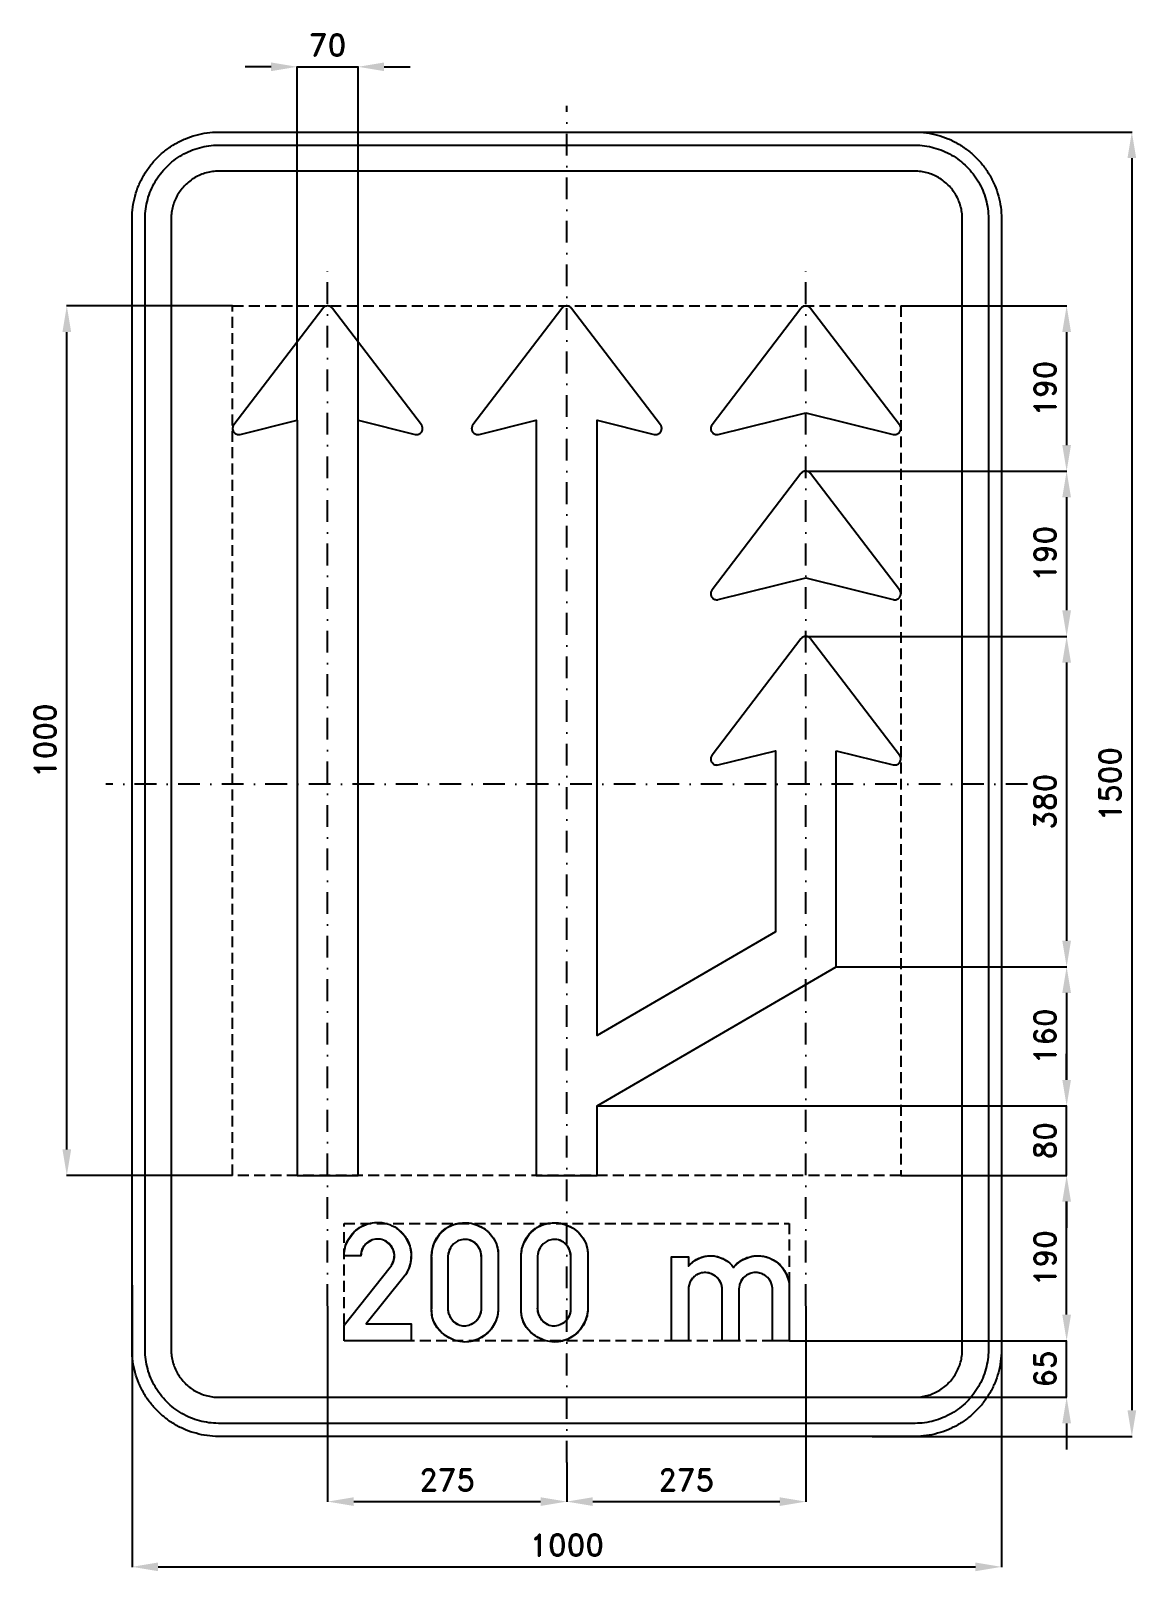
# Model space of a CAD drawing. Header units: millimetres. Extents: x -616 to 655, y -905 to 866.
import ezdxf

# ---------------------------------------------------------------- set-up
doc = ezdxf.new("R2010")
doc.units = ezdxf.units.MM
doc.header["$LTSCALE"] = 5
doc.linetypes.add('ČERCHOVANÁX2', pattern=[2, 1, -0.5, 0, -0.5])
doc.linetypes.add('ČÁRKOVANÁX2', pattern=[1.5, 1, -0.5])
doc.layers.add('Kóty', color=2, linetype='Continuous')
doc.layers.add('Značka', color=7, linetype='Continuous')
doc.styles.get("Standard").update_dxf_attribs({"font": 'romand.shx', "height": 25})
doc.dimstyles.get("Standard").update_dxf_attribs({"dimtxt": 25, "dimasz": 30, "dimexe": 0.18, "dimexo": 0.0625, "dimgap": 12.5, "dimtad": 1, "dimdec": 0, "dimzin": 0, "dimdsep": 46, "dimtxsty": 'Standard', "dimcen": 0.09, "dimadec": 0, "dimazin": 0, "dimtfac": 1, "dimtdec": 0, "dimtofl": 0, "dimtmove": 0, "dimatfit": 3, "dimfxl": 1, "dimtolj": 1, "dimtzin": 0, "dimarcsym": 0})

msp = doc.modelspace()

# ---------------------------------------------------------------- blocks, each defined once
blk = doc.blocks.new('*D0')
at = {"layer": 'Defpoints', "color": 0, "transparency": 16777216}
for p in [(-500, -576.2), (500, -596.8), (500, -900)]:
    blk.add_point(p, dxfattribs=at)
at = {"layer": 'Kóty', "color": 0, "lineweight": -2, "transparency": 16777216}
for p, q in [((-500, -576.2), (-500, -900.2)), ((500, -596.9), (500, -900.2)), ((-470, -900), (470, -900))]:
    blk.add_line(p, q, dxfattribs=at)
at = {"layer": 'Kóty', "color": 0, "transparency": 16777216}
for points in [[(-470, -895), (-470, -905), (-500, -900)], [(470, -895), (470, -905), (500, -900)]]:
    blk.add_solid(points, dxfattribs=at)
at = {"layer": 'Kóty', "color": 0, "transparency": 16777216, "insert": (0, -875), "char_height": 25, "attachment_point": 5}
blk.add_mtext('\\A1;1000', dxfattribs=at)
blk = doc.blocks.new('*D1')
at = {"layer": 'Defpoints', "color": 0, "transparency": 16777216}
for p in [(339.5, 750), (351.4, -750), (650, -750)]:
    blk.add_point(p, dxfattribs=at)
at = {"layer": 'Kóty', "color": 0, "lineweight": -2, "transparency": 16777216}
for p, q in [((339.6, 750), (650.2, 750)), ((650, 720), (650, -720)), ((351.5, -750), (650.2, -750))]:
    blk.add_line(p, q, dxfattribs=at)
at = {"layer": 'Kóty', "color": 0, "transparency": 16777216}
for points in [[(645, 720), (655, 720), (650, 750)], [(645, -720), (655, -720), (650, -750)]]:
    blk.add_solid(points, dxfattribs=at)
at = {"layer": 'Kóty', "color": 0, "transparency": 16777216, "insert": (625, 0), "char_height": 25, "attachment_point": 5, "rotation": 90}
blk.add_mtext('\\A1;1500', dxfattribs=at)
blk = doc.blocks.new('*D2')
at = {"layer": 'Defpoints', "color": 0, "transparency": 16777216}
for p in [(-575, 550), (-384.3, 550), (-384.3, -450)]:
    blk.add_point(p, dxfattribs=at)
at = {"layer": 'Kóty', "color": 0, "lineweight": -2, "transparency": 16777216}
for p, q in [((-384.3625, 550), (-575.18, 550)), ((-575, -420), (-575, 520)), ((-384.3625, -450), (-575.18, -450))]:
    blk.add_line(p, q, dxfattribs=at)
at = {"layer": 'Kóty', "color": 0, "transparency": 16777216}
for points in [[(-580, 520), (-570, 520), (-575, 550)], [(-580, -420), (-570, -420), (-575, -450)]]:
    blk.add_solid(points, dxfattribs=at)
at = {"layer": 'Kóty', "color": 0, "transparency": 16777216, "insert": (-600, 50), "char_height": 25, "attachment_point": 5, "rotation": 90}
blk.add_mtext('\\A1;1000', dxfattribs=at)
blk = doc.blocks.new('*D3')
at = {"layer": 'Defpoints', "color": 0, "transparency": 16777216}
for p in [(-240, 825), (-310, 418.53), (-240, 418.53)]:
    blk.add_point(p, dxfattribs=at)
at = {"layer": 'Kóty', "color": 0, "lineweight": -2, "transparency": 16777216}
for p, q in [((-340, 825), (-370, 825)), ((-310, 418.5925), (-310, 825.18)), ((-240, 418.5925), (-240, 825.18)), ((-210, 825), (-180, 825))]:
    blk.add_line(p, q, dxfattribs=at)
at = {"layer": 'Kóty', "color": 0, "transparency": 16777216}
for points in [[(-340, 830), (-340, 820), (-310, 825)], [(-210, 830), (-210, 820), (-240, 825)]]:
    blk.add_solid(points, dxfattribs=at)
at = {"layer": 'Kóty', "color": 0, "transparency": 16777216, "insert": (-275, 850), "char_height": 25, "attachment_point": 5}
blk.add_mtext('\\A1;70', dxfattribs=at)
blk = doc.blocks.new('*D4')
at = {"layer": 'Defpoints', "color": 0, "transparency": 16777216}
for p in [(384.3, 550), (275.2, 360), (575, 360)]:
    blk.add_point(p, dxfattribs=at)
at = {"layer": 'Kóty', "color": 0, "lineweight": -2, "transparency": 16777216}
for p, q in [((384.3625, 550), (575.18, 550)), ((575, 520), (575, 390)), ((275.2625, 360), (575.18, 360))]:
    blk.add_line(p, q, dxfattribs=at)
at = {"layer": 'Kóty', "color": 0, "transparency": 16777216}
for points in [[(570, 520), (580, 520), (575, 550)], [(570, 390), (580, 390), (575, 360)]]:
    blk.add_solid(points, dxfattribs=at)
at = {"layer": 'Kóty', "color": 0, "transparency": 16777216, "insert": (550, 455), "char_height": 25, "attachment_point": 5, "rotation": 90}
blk.add_mtext('\\A1;190', dxfattribs=at)
blk = doc.blocks.new('*D5')
at = {"layer": 'Defpoints', "color": 0, "transparency": 16777216}
for p in [(275.2625, 360), (274.4, 169.974), (575, 169.974)]:
    blk.add_point(p, dxfattribs=at)
at = {"layer": 'Kóty', "color": 0, "lineweight": -2, "transparency": 16777216}
for p, q in [((275.325, 360), (575.18, 360)), ((575, 330), (575, 199.974)), ((274.4625, 169.974), (575.18, 169.974))]:
    blk.add_line(p, q, dxfattribs=at)
at = {"layer": 'Kóty', "color": 0, "transparency": 16777216}
for points in [[(570, 330), (580, 330), (575, 360)], [(570, 199.974), (580, 199.974), (575, 169.974)]]:
    blk.add_solid(points, dxfattribs=at)
at = {"layer": 'Kóty', "color": 0, "transparency": 16777216, "insert": (550, 264.987), "char_height": 25, "attachment_point": 5, "rotation": 90}
blk.add_mtext('\\A1;190', dxfattribs=at)
blk = doc.blocks.new('*D6')
at = {"layer": 'Defpoints', "color": 0, "transparency": 16777216}
for p in [(-275, -600), (0, -780), (0, -825)]:
    blk.add_point(p, dxfattribs=at)
at = {"layer": 'Kóty', "color": 0, "lineweight": -2, "transparency": 16777216}
for p, q in [((-275, -600.0625), (-275, -825.18)), ((0, -780.0625), (0, -825.18)), ((-245, -825), (-30, -825))]:
    blk.add_line(p, q, dxfattribs=at)
at = {"layer": 'Kóty', "color": 0, "transparency": 16777216}
for points in [[(-245, -820), (-245, -830), (-275, -825)], [(-30, -820), (-30, -830), (0, -825)]]:
    blk.add_solid(points, dxfattribs=at)
at = {"layer": 'Kóty', "color": 0, "transparency": 16777216, "insert": (-137.5, -800), "char_height": 25, "attachment_point": 5}
blk.add_mtext('\\A1;275', dxfattribs=at)
blk = doc.blocks.new('*D7')
at = {"layer": 'Defpoints', "color": 0, "transparency": 16777216}
for p in [(275, -600), (0, -787.5), (275, -825)]:
    blk.add_point(p, dxfattribs=at)
at = {"layer": 'Kóty', "color": 0, "lineweight": -2, "transparency": 16777216}
for p, q in [((275, -600.0625), (275, -825.18)), ((0, -787.5625), (0, -825.18)), ((30, -825), (245, -825))]:
    blk.add_line(p, q, dxfattribs=at)
at = {"layer": 'Kóty', "color": 0, "transparency": 16777216}
for points in [[(30, -820), (30, -830), (0, -825)], [(245, -820), (245, -830), (275, -825)]]:
    blk.add_solid(points, dxfattribs=at)
at = {"layer": 'Kóty', "color": 0, "transparency": 16777216, "insert": (137.5, -800), "char_height": 25, "attachment_point": 5}
blk.add_mtext('\\A1;275', dxfattribs=at)
blk = doc.blocks.new('*D8')
at = {"layer": 'Defpoints', "color": 0, "transparency": 16777216}
for p in [(424.82125, 169.974), (310, -209.999), (575, -209.999)]:
    blk.add_point(p, dxfattribs=at)
at = {"layer": 'Kóty', "color": 0, "lineweight": -2, "transparency": 16777216}
for p, q in [((424.88375, 169.974), (575.18, 169.974)), ((575, 139.974), (575, -179.999)), ((310.0625, -209.999), (575.18, -209.999))]:
    blk.add_line(p, q, dxfattribs=at)
at = {"layer": 'Kóty', "color": 0, "transparency": 16777216}
for points in [[(570, 139.974), (580, 139.974), (575, 169.974)], [(570, -179.999), (580, -179.999), (575, -209.999)]]:
    blk.add_solid(points, dxfattribs=at)
at = {"layer": 'Kóty', "color": 0, "transparency": 16777216, "insert": (550, -20.0125), "char_height": 25, "attachment_point": 5, "rotation": 90}
blk.add_mtext('\\A1;380', dxfattribs=at)
blk = doc.blocks.new('*D9')
at = {"layer": 'Defpoints', "color": 0, "transparency": 16777216}
for p in [(310.0625, -209.999), (35, -370), (575, -370)]:
    blk.add_point(p, dxfattribs=at)
at = {"layer": 'Kóty', "color": 0, "lineweight": -2, "transparency": 16777216}
for p, q in [((310.125, -209.999), (575.18, -209.999)), ((575, -239.999), (575, -340)), ((35.0625, -370), (575.18, -370))]:
    blk.add_line(p, q, dxfattribs=at)
at = {"layer": 'Kóty', "color": 0, "transparency": 16777216}
for points in [[(570, -239.999), (580, -239.999), (575, -209.999)], [(570, -340), (580, -340), (575, -370)]]:
    blk.add_solid(points, dxfattribs=at)
at = {"layer": 'Kóty', "color": 0, "transparency": 16777216, "insert": (550, -289.9995), "char_height": 25, "attachment_point": 5, "rotation": 90}
blk.add_mtext('\\A1;160', dxfattribs=at)
blk = doc.blocks.new('*D10')
at = {"layer": 'Defpoints', "color": 0, "transparency": 16777216}
for p in [(35.0625, -370), (384.3, -450), (575, -450)]:
    blk.add_point(p, dxfattribs=at)
at = {"layer": 'Kóty', "color": 0, "lineweight": -2, "transparency": 16777216}
for p, q in [((575, -340), (575, -310)), ((35.125, -370), (575.18, -370)), ((384.3625, -450), (575.18, -450)), ((575, -480), (575, -510))]:
    blk.add_line(p, q, dxfattribs=at)
at = {"layer": 'Kóty', "color": 0, "transparency": 16777216}
for points in [[(570, -340), (580, -340), (575, -370)], [(570, -480), (580, -480), (575, -450)]]:
    blk.add_solid(points, dxfattribs=at)
at = {"layer": 'Kóty', "color": 0, "transparency": 16777216, "insert": (550, -410), "char_height": 25, "attachment_point": 5, "rotation": 90}
blk.add_mtext('\\A1;80', dxfattribs=at)
blk = doc.blocks.new('*D11')
at = {"layer": 'Defpoints', "color": 0, "transparency": 16777216}
for p in [(256, -640), (575, -640), (239.8, -705)]:
    blk.add_point(p, dxfattribs=at)
at = {"layer": 'Kóty', "color": 0, "lineweight": -2, "transparency": 16777216}
for p, q in [((575, -610), (575, -580)), ((256.1, -640), (575.2, -640)), ((239.8, -705), (575.2, -705)), ((575, -735), (575, -765))]:
    blk.add_line(p, q, dxfattribs=at)
at = {"layer": 'Kóty', "color": 0, "transparency": 16777216}
for points in [[(570, -610), (580, -610), (575, -640)], [(570, -735), (580, -735), (575, -705)]]:
    blk.add_solid(points, dxfattribs=at)
at = {"layer": 'Kóty', "color": 0, "transparency": 16777216, "insert": (550, -672.5), "char_height": 25, "attachment_point": 5, "rotation": 90}
blk.add_mtext('\\A1;65', dxfattribs=at)
blk = doc.blocks.new('*D12')
at = {"layer": 'Defpoints', "color": 0, "transparency": 16777216}
for p in [(384.3, -450), (575, -450), (256.0925, -640)]:
    blk.add_point(p, dxfattribs=at)
at = {"layer": 'Kóty', "color": 0, "lineweight": -2, "transparency": 16777216}
for p, q in [((384.3625, -450), (575.18, -450)), ((575, -610), (575, -480)), ((256.155, -640), (575.18, -640))]:
    blk.add_line(p, q, dxfattribs=at)
at = {"layer": 'Kóty', "color": 0, "transparency": 16777216}
for points in [[(570, -480), (580, -480), (575, -450)], [(570, -610), (580, -610), (575, -640)]]:
    blk.add_solid(points, dxfattribs=at)
at = {"layer": 'Kóty', "color": 0, "transparency": 16777216, "insert": (550, -545), "char_height": 25, "attachment_point": 5, "rotation": 90}
blk.add_mtext('\\A1;190', dxfattribs=at)

# ---------------------------------------------------------------- dimensions: what is measured, and where the dimension line sits
at = {"layer": 'Kóty'}
for base, p1, p2, picture, middle in [((-240, 825), (-310, 418.53), (-240, 418.53), '*D3', (-275, 850)), ((500, -900), (-500, -576.1692), (500, -596.7977), '*D0', (0, -875)), ((0, -825), (-275, -600), (0, -780), '*D6', (-137.5, -800)), ((275, -825), (0, -787.5), (275, -600), '*D7', (137.5, -800))]:
    dim = msp.add_linear_dim(base=base, p1=p1, p2=p2, dimstyle='Standard', dxfattribs=at)
    dim.commit()
    dim.dimension.update_dxf_attribs({"geometry": picture, "text_midpoint": middle})
for base, p1, p2, picture, middle in [((650, -750), (339.5288, 750), (351.414, -750), '*D1', (625, 0)), ((-575, 550), (-384.3, -450), (-384.3, 550), '*D2', (-600, 50)), ((575, 360), (384.3, 550), (275.2, 360), '*D4', (550, 455)), ((575, 169.974), (275.2625, 360), (274.4, 169.974), '*D5', (550, 264.987)), ((575, -209.999), (424.8213, 169.974), (310, -209.999), '*D8', (550, -20.0125)), ((575, -370), (310.0625, -209.999), (35, -370), '*D9', (550, -289.9995)), ((575, -450), (35.0625, -370), (384.3, -450), '*D10', (550, -410)), ((575, -450), (256.0925, -640), (384.3, -450), '*D12', (550, -545)), ((575, -640), (239.7732, -705), (256.03, -640), '*D11', (550, -672.5))]:
    dim = msp.add_linear_dim(base=base, p1=p1, p2=p2, angle=90, dimstyle='Standard', dxfattribs=at)
    dim.commit()
    dim.dimension.update_dxf_attribs({"geometry": picture, "text_midpoint": middle})

# ---------------------------------------------------------------- linework, layer by layer
at = {"layer": 'Kóty'}
for points in [[(-310, 825), (-240, 825)], [(575, -450), (575, -370)], [(575, -705), (575, -640)]]:
    msp.add_lwpolyline(points, dxfattribs=at)
at = {"layer": 'Značka', "color": 6, "linetype": 'ČERCHOVANÁX2', "ltscale": 5}
for points in [[(0, -780), (0, 780)], [(-275, -600), (-275, 600)], [(275, -600), (275, 600)], [(530, 0), (-530, 0)]]:
    msp.add_lwpolyline(points, dxfattribs=at)
at = {"layer": 'Značka', "color": 5}
for points in [[(-400, -750), (-400.393, -749.9988), (-400.785, -749.9969, -0.0321801), (-413.6978, -749.0925, -0.0354432), (-426.3873, -746.4557, -0.0362667), (-438.6591, -742.3068, -0.0344205), (-450.2266, -736.4713, -0.0337216), (-461.0042, -729.2849, -0.0340847), (-470.7107, -720.7107, -0.0342086), (-479.2931, -711.0064, -0.0342292), (-486.4713, -700.2266, -0.0340441), (-492.2651, -688.6512, -0.0334121), (-496.4557, -676.3873, -0.0341269), (-499.1355, -663.6918, -0.0367447), (-499.9969, -650.785), (-499.9989, -650.393), (-500, -650), (-500, 650), (-499.9988, 650.39), (-499.9969, 650.79, -0.0321796), (-499.0925, 663.7, -0.0354411), (-496.4557, 676.39, -0.0362697), (-492.3068, 688.66, -0.0344172), (-486.4713, 700.23, -0.033719), (-479.2849, 711, -0.0340776), (-470.7107, 720.71, -0.0342077), (-461.0064, 729.29, -0.0342268), (-450.2266, 736.47, -0.0340514), (-438.6512, 742.27, -0.0334162), (-426.3873, 746.46, -0.0341286), (-413.6918, 749.14, -0.0367456), (-400.785, 750), (-400.393, 750), (-400, 750), (400, 750), (400.393, 750), (400.785, 750, -0.0321794), (413.698, 749.09, -0.0354509), (426.387, 746.46, -0.0362816), (438.659, 742.31, -0.0344246), (450.227, 736.47, -0.0337312), (461.004, 729.28, -0.034081), (470.711, 720.71, -0.0342138), (479.293, 711.01, -0.0342285), (486.471, 700.23, -0.0340344), (492.265, 688.65, -0.0334114), (496.46, 676.39, -0.0341223), (499.14, 663.69, -0.0367412), (500, 650.79), (500, 650.39), (500, 650), (500, -650), (500, -650.393), (500, -650.785, -0.0321792), (499.09, -663.6978, -0.0354418), (496.46, -676.3873, -0.0362638), (492.307, -688.6591, -0.0344153), (486.471, -700.2266, -0.0337192), (479.285, -711.0042, -0.034086), (470.711, -720.7107, -0.0342054), (461.006, -729.2931, -0.0342295), (450.227, -736.4713, -0.0340459), (438.651, -742.2651, -0.0334135), (426.387, -746.4557, -0.034127), (413.692, -749.1355, -0.036745), (400.785, -749.9969), (400.393, -749.9989), (400, -750), (-400, -750)], [(-400, -735), (-400.334, -734.999), (-400.668, -734.9974, -0.0321799), (-411.6431, -734.2286, -0.0354431), (-422.4292, -731.9874, -0.036267), (-432.8602, -728.4608, -0.0344205), (-442.6926, -723.5006, -0.0337214), (-451.8536, -717.3922, -0.0340847), (-460.1041, -710.1041, -0.0342085), (-467.3991, -701.8554, -0.0342292), (-473.5006, -692.6926, -0.0340447), (-478.4254, -682.8535, -0.0334123), (-481.9874, -672.4292, -0.0341271), (-484.2652, -661.638, -0.0367448), (-484.9974, -650.668), (-484.9991, -650.334), (-485, -650), (-485, 650), (-484.999, 650.33), (-484.9974, 650.67, -0.0321808), (-484.2286, 661.64, -0.0354437), (-481.9874, 672.43, -0.0362674), (-478.4608, 682.86, -0.034419), (-473.5006, 692.69, -0.0337112), (-467.3922, 701.85, -0.0340785), (-460.1041, 710.1, -0.034195), (-451.8554, 717.4, -0.0342194), (-442.6926, 723.5, -0.0340514), (-432.8535, 728.43, -0.0334085), (-422.4292, 731.99, -0.0341207), (-411.638, 734.27, -0.0367451), (-400.668, 735), (-400.334, 735), (-400, 735), (400, 735), (400.334, 735), (400.668, 735, -0.0321738), (411.643, 734.23, -0.0354396), (422.429, 731.99, -0.0362613), (432.86, 728.46, -0.0344296), (442.693, 723.5, -0.0337309), (451.854, 717.39, -0.0340802), (460.104, 710.1, -0.0342125), (467.399, 701.86, -0.03423), (473.501, 692.69, -0.0340367), (478.425, 682.85, -0.0334178), (481.987, 672.43, -0.0341274), (484.265, 661.64, -0.0367509), (484.997, 650.67), (484.999, 650.33), (485, 650), (485, -650), (484.999, -650.334), (484.997, -650.668, -0.0321847), (484.229, -661.6431, -0.0354498), (481.987, -672.4292, -0.0362714), (478.461, -682.8602, -0.0344187), (473.501, -692.6926, -0.0337149), (467.392, -701.8536, -0.0340831), (460.104, -710.1041, -0.0342094), (451.855, -717.3991, -0.0342308), (442.693, -723.5006, -0.0340424), (432.854, -728.4254, -0.0334111), (422.429, -731.9874, -0.0341271), (411.638, -734.2652, -0.0367448), (400.668, -734.9974), (400.334, -734.9991), (400, -735), (-400, -735)], [(-400, -705), (400, -705), (400.216, -704.9994), (400.432, -704.9983, 0.0321799), (407.534, -704.5008, 0.0354424), (414.513, -703.0507, 0.0362647), (421.263, -700.7687, 0.0344223), (427.625, -697.5592, 0.033717), (433.552, -693.6067, 0.034088), (438.891, -688.8909, 0.0342122), (443.611, -683.5535, 0.0342287), (447.559, -677.6246, 0.0340415), (450.746, -671.2582, 0.0334124), (453.051, -664.513, 0.0341249), (454.525, -657.5305, 0.0367432), (454.998, -650.432), (454.999, -650.216), (455, -650), (455, 650), (454.999, 650.22), (454.998, 650.43, 0.0321867), (454.501, 657.53, 0.0354421), (453.051, 664.51, 0.0362779), (450.769, 671.26, 0.0344207), (447.559, 677.62, 0.0337176), (443.607, 683.55, 0.0340785), (438.891, 688.89, 0.0341988), (433.554, 693.61, 0.0342361), (427.625, 697.56, 0.0340303), (421.258, 700.75, 0.033395), (414.513, 703.05, 0.0341092), (407.53, 704.52, 0.0367438), (400.432, 705), (400.216, 705), (400, 705), (-400, 705), (-400.216, 705), (-400.432, 705, 0.0321706), (-407.5338, 704.5, 0.0354292), (-414.513, 703.05, 0.036266), (-421.2625, 700.77, 0.0344312), (-427.6246, 697.56, 0.0337345), (-433.5523, 693.61, 0.034079), (-438.8909, 688.89, 0.0342245), (-443.6112, 683.55, 0.0342352), (-447.5592, 677.62, 0.0340405), (-450.7458, 671.26, 0.0334087), (-453.0507, 664.51, 0.034125), (-454.5245, 657.53, 0.0367448), (-454.9983, 650.43), (-454.9994, 650.22), (-455, 650), (-455, -650), (-454.9994, -650.216), (-454.9983, -650.432, 0.0321797), (-454.5008, -657.5338, 0.0354429), (-453.0507, -664.513, 0.0362669), (-450.7687, -671.2625, 0.0344214), (-447.5592, -677.6246, 0.0337215), (-443.6067, -683.5523, 0.0340845), (-438.8909, -688.8909, 0.0342083), (-433.5535, -693.6112, 0.0342301), (-427.6246, -697.5592, 0.0340439), (-421.2582, -700.7458, 0.0334124), (-414.513, -703.0507, 0.0341275), (-407.5305, -704.5245, 0.0367453), (-400.432, -704.9983), (-400.216, -704.9994), (-400, -705)], [(-256.03, -640), (-256.03, -621.958), (-203.22, -555.498), (-202.45, -554.521), (-201.71, -553.516, 0.0829791), (-198.85, -547.512, 0.0943981), (-198.22, -540.887, 0.0921532), (-199.61, -534.894, 0.0840255), (-203.01, -529.694, 0.0981467), (-208.99, -525.033, 0.106049), (-216.25, -523.098, 0.106166), (-223.63, -524.027, 0.0999533), (-230.11, -527.837, 0.0837277), (-234.15, -532.512, 0.0916537), (-236.31, -538.159), (-236.64, -540.244), (-236.82, -542.35), (-256.03, -542.35), (-255.98, -540.535), (-255.89, -538.722, -0.0594225), (-254.29, -530.616, -0.058226), (-250.83, -523.042, -0.0721484), (-244.4, -514.743, -0.0722198), (-235.92, -508.614, -0.0614808), (-227.77, -505.261, -0.0599421), (-219.03, -503.959, -0.0830621), (-206.56, -505.412, -0.0870443), (-195.24, -510.92, -0.0877596), (-186.16, -519.658, -0.0877873), (-180.63, -530.903, -0.0684788), (-178.91, -540.504, -0.0624169), (-179.73, -550.253, -0.0506904), (-181.84, -557.506, -0.0618401), (-185.48, -564.034), (-186.2, -565.02), (-186.94, -565.989), (-230.8, -620.734), (-178.97, -620.734), (-178.97, -640), (-256.03, -640)], [(-256, -640), (-256, -621.958), (-203.2, -555.498), (-202.4, -554.521), (-201.7, -553.516), (-198.9, -547.512), (-198.2, -540.887), (-199.6, -534.894), (-203, -529.694), (-209, -525.033, 0.106039), (-216.2, -523.098, 0.106164), (-223.6, -524.027), (-230.1, -527.837), (-234.1, -532.512), (-236.3, -538.159), (-236.6, -540.244), (-236.8, -542.35), (-256, -542.35), (-256, -540.535), (-255.9, -538.722), (-254.3, -530.616), (-250.8, -523.042), (-244.4, -514.743), (-235.9, -508.614), (-227.8, -505.261, -0.059925), (-219, -503.959, -0.0830637), (-206.6, -505.412, -0.0871166), (-195.2, -510.92), (-186.2, -519.658), (-180.6, -530.903), (-178.9, -540.504), (-179.7, -550.253), (-181.8, -557.506), (-185.5, -564.034), (-186.2, -565.02), (-186.9, -565.989), (-230.8, -620.734), (-179, -620.734), (-179, -640), (-256, -640)], [(-155.3, -544.094), (-155.4, -542.884), (-155.3, -541.675), (-154.5, -534.293), (-152.1, -527.162), (-145.9, -516.976), (-136.8, -509.43), (-129.8, -506.201), (-122.3, -504.592, -0.0620185), (-112.5, -504.58, -0.0645419), (-103, -507.011), (-95.6, -510.687), (-89.2, -515.884), (-84.6, -521.502), (-81.2, -527.964), (-79.5, -533.51), (-78.8, -539.256), (-78.7, -541.268), (-78.8, -543.278), (-78.8, -602.116), (-78.8, -603.325), (-78.8, -604.534), (-79.7, -611.531), (-82, -618.245), (-87, -626.695), (-94.1, -633.545), (-101.7, -638.187), (-110.2, -640.802, -0.0696627), (-120, -641.323, -0.0674728), (-129.6, -639.198), (-137.3, -635.548), (-144.1, -630.325), (-149.2, -624.754), (-152.9, -618.245), (-154.7, -612.326), (-155.3, -606.152), (-155.4, -604.131), (-155.3, -602.116), (-155.3, -544.094)], [(-155.34, -544.094), (-155.35, -542.884), (-155.34, -541.675, -0.0490265), (-154.46, -534.293, -0.0499929), (-152.12, -527.163, -0.0795418), (-145.92, -516.976, -0.0890969), (-136.81, -509.43, -0.0597951), (-129.83, -506.201, -0.0520207), (-122.29, -504.592, -0.0620169), (-112.46, -504.58, -0.0645003), (-102.96, -507.011, -0.0554379), (-95.61, -510.687, -0.0554872), (-89.25, -515.884, -0.0511063), (-84.57, -521.502, -0.0548889), (-81.19, -527.964, -0.0452566), (-79.46, -533.51, -0.0459917), (-78.77, -539.256), (-78.74, -541.268), (-78.77, -543.278), (-78.77, -602.116), (-78.76, -603.325), (-78.77, -604.534, -0.0517783), (-79.68, -611.531, -0.049691), (-81.99, -618.245, -0.0667972), (-87.02, -626.695, -0.065912), (-94.09, -633.545, -0.0611027), (-101.69, -638.187, -0.0641443), (-110.2, -640.802, -0.0696624), (-119.99, -641.323, -0.0674499), (-129.55, -639.198, -0.0568158), (-137.26, -635.548, -0.0496032), (-144.06, -630.325, -0.0480623), (-149.21, -624.754, -0.0659016), (-152.92, -618.245, -0.0547556), (-154.72, -612.326, -0.0423693), (-155.34, -606.152), (-155.37, -604.131), (-155.34, -602.116), (-155.34, -544.094)], [(-52.3, -544.094), (-52.3, -542.884), (-52.3, -541.675), (-51.5, -534.293), (-49.1, -527.162), (-42.9, -516.976), (-33.8, -509.43), (-26.8, -506.201), (-19.3, -504.592, -0.0620185), (-9.5, -504.58, -0.0645419), (0, -507.011), (7.4, -510.687), (13.8, -515.884), (18.4, -521.502), (21.8, -527.964), (23.5, -533.51), (24.2, -539.256), (24.3, -541.268), (24.2, -543.278), (24.2, -602.116), (24.2, -603.325), (24.2, -604.534), (23.3, -611.531), (21, -618.245), (16, -626.695), (8.9, -633.545), (1.3, -638.187), (-7.2, -640.802, -0.0696627), (-17, -641.323, -0.0674728), (-26.5, -639.198), (-34.3, -635.548), (-41.1, -630.325), (-46.2, -624.754), (-49.9, -618.245), (-51.7, -612.326), (-52.3, -606.152), (-52.4, -604.131), (-52.3, -602.116), (-52.3, -544.094)], [(-52.33, -544.094), (-52.34, -542.884), (-52.33, -541.675, -0.0490265), (-51.45, -534.293, -0.0499929), (-49.11, -527.163, -0.0795418), (-42.91, -516.976, -0.0890969), (-33.8, -509.43, -0.0597951), (-26.82, -506.201, -0.0520207), (-19.29, -504.592, -0.0620169), (-9.46, -504.58, -0.0645003), (0.05, -507.011, -0.0554379), (7.4, -510.687, -0.0554872), (13.76, -515.884, -0.0511063), (18.43, -521.502, -0.0548889), (21.82, -527.964, -0.0452566), (23.54, -533.51, -0.0459917), (24.24, -539.256), (24.27, -541.268), (24.24, -543.278), (24.24, -602.116), (24.25, -603.325), (24.24, -604.534, -0.0517783), (23.33, -611.531, -0.049691), (21.02, -618.245, -0.0667972), (15.99, -626.695, -0.065912), (8.92, -633.545, -0.0611027), (1.31, -638.187, -0.0641443), (-7.19, -640.802, -0.0696624), (-16.98, -641.323, -0.0674499), (-26.54, -639.198, -0.0568158), (-34.25, -635.548, -0.0496032), (-41.06, -630.325, -0.0480623), (-46.2, -624.754, -0.0659016), (-49.91, -618.245, -0.0547556), (-51.71, -612.326, -0.0423693), (-52.33, -606.152), (-52.36, -604.131), (-52.33, -602.116), (-52.33, -544.094)], [(-136.81, -544.094), (-136.81, -602.116), (-136.82, -602.925), (-136.81, -603.733, 0.0738963), (-135.86, -608.731, 0.0595341), (-133.59, -613.408, 0.0707199), (-129.76, -618.217, 0.0945857), (-124.71, -621.466, 0.108402), (-117.96, -622.799, 0.0875516), (-111.02, -621.466, 0.0781521), (-105.53, -618.612, 0.08816), (-101.34, -614.209, 0.0617759), (-99.38, -610.531, 0.0611714), (-98.36, -606.503), (-98.17, -604.314), (-98.12, -602.116), (-98.12, -544.094), (-98.25, -542.184), (-98.46, -540.283, 0.0583392), (-99.73, -535.533, 0.0647204), (-102.14, -531.198, 0.0880889), (-106.72, -526.589, 0.0978886), (-112.62, -523.942, 0.0998457), (-119.19, -523.529, 0.0882648), (-125.51, -525.545, 0.0741645), (-130.17, -528.708, 0.0756998), (-133.66, -533.055, 0.0525995), (-135.4, -536.706, 0.0461164), (-136.39, -540.62), (-136.63, -542.354), (-136.81, -544.094)], [(-136.8, -544.094), (-136.8, -602.116), (-136.8, -602.925), (-136.8, -603.733), (-135.9, -608.731), (-133.6, -613.408), (-129.8, -618.217), (-124.7, -621.466, 0.108474), (-118, -622.799, 0.0875103), (-111, -621.466), (-105.5, -618.612), (-101.3, -614.209), (-99.4, -610.531), (-98.4, -606.503), (-98.2, -604.314), (-98.1, -602.116), (-98.1, -544.094), (-98.2, -542.184), (-98.5, -540.283), (-99.7, -535.533), (-102.1, -531.198), (-106.7, -526.589), (-112.6, -523.942, 0.0998497), (-119.2, -523.529, 0.0881573), (-125.5, -525.545), (-130.2, -528.708), (-133.7, -533.055), (-135.4, -536.706), (-136.4, -540.62), (-136.6, -542.354), (-136.8, -544.094)], [(-33.8, -544.094), (-33.8, -602.116), (-33.81, -602.925), (-33.8, -603.733, 0.0738963), (-32.85, -608.731, 0.0595341), (-30.58, -613.408, 0.0707199), (-26.75, -618.217, 0.0945857), (-21.71, -621.466, 0.108402), (-14.95, -622.799, 0.0875516), (-8.01, -621.466, 0.0781521), (-2.52, -618.612, 0.08816), (1.67, -614.209, 0.0617759), (3.63, -610.531, 0.0611714), (4.65, -606.503), (4.84, -604.314), (4.89, -602.116), (4.89, -544.094), (4.76, -542.184), (4.55, -540.283, 0.0583392), (3.27, -535.533, 0.0647204), (0.86, -531.198, 0.0880889), (-3.72, -526.589, 0.0978886), (-9.61, -523.942, 0.0998457), (-16.18, -523.529, 0.0882648), (-22.51, -525.545, 0.0741645), (-27.16, -528.708, 0.0756998), (-30.65, -533.055, 0.0525995), (-32.39, -536.706, 0.0461164), (-33.38, -540.62), (-33.62, -542.354), (-33.8, -544.094)], [(-33.8, -544.094), (-33.8, -602.116), (-33.8, -602.925), (-33.8, -603.733), (-32.9, -608.731), (-30.6, -613.408), (-26.8, -618.217), (-21.7, -621.466, 0.108474), (-15, -622.799, 0.0875103), (-8, -621.466), (-2.5, -618.612), (1.7, -614.209), (3.6, -610.531), (4.6, -606.503), (4.8, -604.314), (4.9, -602.116), (4.9, -544.094), (4.8, -542.184), (4.5, -540.283), (3.3, -535.533), (0.9, -531.198), (-3.7, -526.589), (-9.6, -523.942, 0.0998497), (-16.2, -523.529, 0.0881573), (-22.5, -525.545), (-27.2, -528.708), (-30.6, -533.055), (-32.4, -536.706), (-33.4, -540.62), (-33.6, -542.354), (-33.8, -544.094)], [(120.66, -639.986), (120.66, -543.517), (140.04, -543.517), (140.04, -554.261), (141.1, -553.087), (142.18, -551.941, -0.0538256), (147.45, -547.642, -0.0546358), (153.54, -544.558, -0.0497782), (159.36, -542.826, -0.0499047), (165.4, -542.28, -0.0445993), (170.78, -542.705, -0.0453435), (175.99, -544.08, -0.0415337), (180.77, -546.2, -0.0347546), (185.18, -549.03), (187.6, -550.943), (189.78, -553.108), (190.8, -554.331), (191.78, -555.597), (192.92, -554.243), (194.11, -552.925, -0.072075), (201.34, -547.269, -0.0664565), (209.88, -543.756, -0.0355099), (214.59, -542.683, -0.0358379), (219.38, -542.294, -0.05052), (226.27, -542.853, -0.0496604), (232.97, -544.783, -0.0682901), (241.4, -549.328, -0.0733018), (248.21, -556.005, -0.0568437), (252.23, -562.357, -0.0488648), (254.83, -569.406), (255.46, -571.997), (255.86, -574.623), (255.96, -575.81), (256.03, -577), (256.03, -639.986), (236.66, -639.986), (236.66, -580.895), (236.64, -580.171), (236.61, -579.447), (236, -575.843), (234.68, -572.416, 0.0676888), (232, -568.307, 0.066944), (228.33, -565.047, 0.0735534), (223.5, -562.565, 0.0743163), (218.16, -561.587, 0.080741), (212.29, -562.172, 0.0806605), (206.88, -564.583, 0.0705074), (202.99, -567.785, 0.0753606), (200.2, -571.923, 0.0507408), (198.88, -575.415), (198.16, -579.081), (198.09, -579.609), (198.02, -580.136), (198.02, -639.986), (178.69, -639.986), (178.69, -580.516), (178.66, -579.707), (178.61, -578.898, 0.0737768), (177.49, -574.076, 0.0690263), (175.04, -569.716, 0.0747189), (171.3, -565.774, 0.0737741), (166.56, -563.092, 0.0890559), (159.93, -561.603, 0.093657), (153.22, -562.544, 0.0733258), (148.64, -564.67, 0.0711427), (144.85, -568.014, 0.0770048), (141.72, -572.836, 0.0779908), (140.21, -578.322), (140.12, -579.053), (140.04, -579.784), (140.04, -639.986), (120.66, -639.986)], [(120.7, -639.986), (120.7, -543.517), (140, -543.517), (140, -554.261), (141.1, -553.087), (142.2, -551.941), (147.4, -547.642), (153.5, -544.558), (159.4, -542.826, -0.0499056), (165.4, -542.28, -0.0445582), (170.8, -542.705), (176, -544.08), (180.8, -546.2), (185.2, -549.03), (187.6, -550.943), (189.8, -553.108), (190.8, -554.331), (191.8, -555.597), (192.9, -554.243), (194.1, -552.925), (201.3, -547.269), (209.9, -543.756), (214.6, -542.683), (219.4, -542.294, -0.0505478), (226.3, -542.853), (233, -544.783), (241.4, -549.328), (248.2, -556.005), (252.2, -562.357), (254.8, -569.406), (255.5, -571.997), (255.9, -574.623), (256, -575.81), (256, -577), (256, -639.986), (236.7, -639.986), (236.7, -580.895), (236.6, -580.171), (236.6, -579.447), (236, -575.843), (234.7, -572.416), (232, -568.307), (228.3, -565.047), (223.5, -562.565), (218.2, -561.587, 0.0807313), (212.3, -562.172), (206.9, -564.583), (203, -567.785), (200.2, -571.923), (198.9, -575.415), (198.2, -579.081), (198.1, -579.609), (198, -580.136), (198, -639.986), (178.7, -639.986), (178.7, -580.516), (178.7, -579.707), (178.6, -578.898), (177.5, -574.076), (175, -569.716), (171.3, -565.774), (166.6, -563.092), (159.9, -561.603, 0.0936805), (153.2, -562.544), (148.6, -564.67), (144.9, -568.014), (141.7, -572.836), (140.2, -578.322), (140.1, -579.053), (140, -579.784), (140, -639.986), (120.7, -639.986)]]:
    msp.add_lwpolyline(points, format="xyb", dxfattribs=at)
for points in [[(-310, -450), (-240, -450), (-240, 418.53), (-174.4, 402.31), (-174.2, 402.28), (-174.1, 402.25), (-173.2, 402.12), (-172.3, 402.12), (-171.4, 402.23), (-170.6, 402.44), (-169.8, 402.74), (-169.1, 403.14), (-168.3, 403.63), (-167.7, 404.21), (-167.5, 404.47), (-167.2, 404.73), (-167, 405.02), (-166.8, 405.31), (-166.3, 406.22), (-166, 407.21), (-165.8, 408.03), (-165.7, 408.88), (-165.7, 409.72), (-165.8, 410.56), (-166.1, 411.38), (-166.4, 412.17), (-166.5, 412.47), (-166.7, 412.77), (-166.8, 412.96), (-167, 413.14), (-167, 413.25), (-167.1, 413.35), (-269.5, 547.25), (-269.5, 547.33), (-269.6, 547.41), (-270, 547.92), (-270.5, 548.37), (-271, 548.76), (-271.6, 549.1), (-272.2, 549.39), (-272.8, 549.62), (-273.4, 549.8), (-274, 549.92), (-274.3, 549.96), (-274.5, 549.98), (-274.7, 549.99), (-274.8, 550), (-274.9, 550), (-275, 550), (-275.1, 550), (-275.2, 550), (-275.4, 549.99), (-275.6, 549.98), (-276.1, 549.92), (-276.6, 549.83), (-277.2, 549.66), (-277.8, 549.44), (-278.4, 549.16), (-278.9, 548.83), (-279.4, 548.46), (-279.9, 548.03), (-280.1, 547.85), (-280.3, 547.66), (-280.4, 547.53), (-280.5, 547.41), (-280.5, 547.33), (-280.6, 547.25), (-382.9, 413.35), (-383, 413.25), (-383.1, 413.14), (-383.6, 412.36), (-383.9, 411.52), (-384.2, 410.7), (-384.3, 409.85), (-384.4, 409), (-384.3, 408.15), (-384.1, 407.31), (-383.8, 406.49), (-383.7, 406.17), (-383.5, 405.86), (-383.4, 405.55), (-383.2, 405.25), (-382.5, 404.42), (-381.8, 403.69), (-381.1, 403.19), (-380.4, 402.78), (-379.6, 402.46), (-378.8, 402.24), (-377.9, 402.11), (-377.1, 402.1), (-376.7, 402.13), (-376.4, 402.17), (-376.2, 402.2), (-376, 402.25), (-375.8, 402.28), (-375.7, 402.31), (-310, 418.53), (-310, -450)], [(310, 38.529), (375.6, 22.306), (375.8, 22.276), (375.9, 22.248), (376.8, 22.122), (377.7, 22.123), (378.6, 22.224), (379.4, 22.436), (380.2, 22.74), (381, 23.142), (381.7, 23.632), (382.3, 24.211), (382.5, 24.466), (382.8, 24.733), (383, 25.015), (383.2, 25.308), (383.7, 26.222), (384, 27.205), (384.2, 28.032), (384.3, 28.877), (384.3, 29.72), (384.2, 30.555), (384, 31.378), (383.6, 32.164), (383.5, 32.472), (383.3, 32.772), (383.2, 32.957), (383, 33.138), (383, 33.246), (382.9, 33.352), (280.5, 167.253), (280.5, 167.33), (280.4, 167.407), (280, 167.914), (279.5, 168.373), (279, 168.761), (278.4, 169.098), (277.8, 169.386), (277.2, 169.62), (276.6, 169.802), (276, 169.923), (275.7, 169.956), (275.5, 169.98), (275.3, 169.99), (275.2, 169.996), (275.1, 169.998), (275, 169.999), (274.9, 169.998), (274.8, 169.996), (274.6, 169.988), (274.4, 169.974), (273.9, 169.917), (273.4, 169.827), (272.8, 169.661), (272.2, 169.435), (271.6, 169.16), (271.1, 168.832), (270.6, 168.455), (270.1, 168.029), (269.9, 167.846), (269.7, 167.656), (269.6, 167.533), (269.5, 167.407), (269.5, 167.331), (269.4, 167.253), (167.1, 33.352), (167, 33.245), (166.9, 33.136), (166.4, 32.355), (166.1, 31.514), (165.8, 30.695), (165.7, 29.85), (165.6, 28.999), (165.7, 28.15), (165.9, 27.305), (166.2, 26.491), (166.3, 26.17), (166.5, 25.858), (166.6, 25.548), (166.8, 25.248), (167.5, 24.417), (168.2, 23.693), (168.9, 23.188), (169.6, 22.776), (170.4, 22.455), (171.2, 22.235), (172.1, 22.111), (172.9, 22.101), (173.3, 22.125), (173.6, 22.167), (173.8, 22.202), (174, 22.245), (174.2, 22.275), (174.3, 22.306), (240, 38.529), (240, -169.74), (35, -289.013), (35, 418.53), (100.6, 402.31), (100.8, 402.28), (100.9, 402.25), (101.8, 402.12), (102.7, 402.12), (103.6, 402.23), (104.4, 402.44), (105.2, 402.74), (105.9, 403.14), (106.7, 403.63), (107.3, 404.21), (107.5, 404.47), (107.8, 404.73), (108, 405.02), (108.2, 405.31), (108.7, 406.22), (109, 407.21), (109.2, 408.03), (109.3, 408.88), (109.3, 409.72), (109.2, 410.56), (109, 411.38), (108.6, 412.17), (108.5, 412.47), (108.3, 412.77), (108.2, 412.96), (108, 413.14), (108, 413.25), (107.9, 413.35), (5.5, 547.25), (5.5, 547.33), (5.4, 547.41), (5, 547.92), (4.5, 548.37), (4, 548.76), (3.4, 549.1), (2.8, 549.39), (2.2, 549.62), (1.6, 549.8), (1, 549.92), (0.7, 549.96), (0.5, 549.98), (0.3, 549.99), (0.2, 550), (0.1, 550), (0, 550), (-0.1, 550), (-0.2, 550), (-0.4, 549.99), (-0.6, 549.98), (-1.1, 549.92), (-1.6, 549.83), (-2.2, 549.66), (-2.8, 549.44), (-3.4, 549.16), (-3.9, 548.83), (-4.4, 548.46), (-4.9, 548.03), (-5.1, 547.85), (-5.3, 547.66), (-5.4, 547.53), (-5.5, 547.41), (-5.5, 547.33), (-5.6, 547.25), (-107.9, 413.35), (-108, 413.25), (-108.1, 413.14), (-108.6, 412.36), (-108.9, 411.52), (-109.2, 410.7), (-109.3, 409.85), (-109.4, 409), (-109.3, 408.15), (-109.1, 407.31), (-108.8, 406.49), (-108.7, 406.17), (-108.5, 405.86), (-108.4, 405.55), (-108.2, 405.25), (-107.5, 404.42), (-106.8, 403.69), (-106.1, 403.19), (-105.4, 402.78), (-104.6, 402.46), (-103.8, 402.24), (-102.9, 402.11), (-102.1, 402.1), (-101.7, 402.13), (-101.4, 402.17), (-101.2, 402.2), (-101, 402.25), (-100.8, 402.28), (-100.7, 402.31), (-35, 418.53), (-35, -450), (35, -450), (35, -370), (310, -209.999), (310, 38.529)], [(275, 427.18), (375.6, 402.31), (375.8, 402.28), (375.9, 402.25), (376.8, 402.12), (377.7, 402.12), (378.6, 402.23), (379.4, 402.44), (380.2, 402.74), (381, 403.14), (381.7, 403.63), (382.3, 404.21), (382.5, 404.47), (382.8, 404.73), (383, 405.02), (383.2, 405.31), (383.7, 406.22), (384, 407.21), (384.2, 408.03), (384.3, 408.88), (384.3, 409.72), (384.2, 410.56), (384, 411.38), (383.6, 412.17), (383.5, 412.47), (383.3, 412.77), (383.2, 412.96), (383, 413.14), (383, 413.25), (382.9, 413.35), (280.5, 547.25), (280.5, 547.33), (280.4, 547.41), (280, 547.92), (279.5, 548.37), (279, 548.76), (278.4, 549.1), (277.8, 549.39), (277.2, 549.62), (276.6, 549.8), (276, 549.92), (275.7, 549.96), (275.5, 549.98), (275.3, 549.99), (275.2, 550), (275.1, 550), (275, 550), (274.9, 550), (274.8, 550), (274.6, 549.99), (274.4, 549.98), (273.9, 549.92), (273.4, 549.83), (272.8, 549.66), (272.2, 549.44), (271.6, 549.16), (271.1, 548.83), (270.6, 548.46), (270.1, 548.03), (269.9, 547.85), (269.7, 547.66), (269.6, 547.53), (269.5, 547.41), (269.5, 547.33), (269.4, 547.25), (167.1, 413.35), (167, 413.25), (166.9, 413.14), (166.4, 412.36), (166.1, 411.52), (165.8, 410.7), (165.7, 409.85), (165.6, 409), (165.7, 408.15), (165.9, 407.31), (166.2, 406.49), (166.3, 406.17), (166.5, 405.86), (166.6, 405.55), (166.8, 405.25), (167.5, 404.42), (168.2, 403.69), (168.9, 403.19), (169.6, 402.78), (170.4, 402.46), (171.2, 402.24), (171.9, 402.13), (172.6, 402.1), (173.3, 402.13), (174, 402.25), (174.2, 402.28), (174.3, 402.31), (275, 427.18)], [(275, 237.177), (375.6, 212.306), (375.8, 212.277), (375.9, 212.249), (376.8, 212.123), (377.7, 212.123), (378.6, 212.225), (379.4, 212.437), (380.2, 212.74), (381, 213.142), (381.7, 213.633), (382.3, 214.211), (382.5, 214.467), (382.8, 214.734), (383, 215.016), (383.2, 215.308), (383.7, 216.223), (384, 217.205), (384.2, 218.033), (384.3, 218.878), (384.3, 219.721), (384.2, 220.555), (384, 221.379), (383.6, 222.164), (383.5, 222.473), (383.3, 222.772), (383.2, 222.958), (383, 223.139), (383, 223.246), (382.9, 223.353), (280.5, 357.25), (280.5, 357.33), (280.4, 357.41), (280, 357.91), (279.5, 358.37), (279, 358.76), (278.4, 359.1), (277.8, 359.39), (277.2, 359.62), (276.6, 359.8), (276, 359.92), (275.7, 359.96), (275.5, 359.98), (275.3, 359.99), (275.2, 360), (275.1, 360), (275, 360), (274.9, 360), (274.8, 360), (274.6, 359.99), (274.4, 359.97), (273.9, 359.92), (273.4, 359.83), (272.8, 359.66), (272.2, 359.44), (271.6, 359.16), (271.1, 358.83), (270.6, 358.46), (270.1, 358.03), (269.9, 357.85), (269.7, 357.66), (269.6, 357.53), (269.5, 357.41), (269.5, 357.33), (269.4, 357.25), (167.1, 223.353), (167, 223.245), (166.9, 223.137), (166.4, 222.356), (166.1, 221.515), (165.8, 220.696), (165.7, 219.851), (165.6, 219), (165.7, 218.15), (165.9, 217.306), (166.2, 216.492), (166.3, 216.171), (166.5, 215.858), (166.6, 215.549), (166.8, 215.249), (167.5, 214.418), (168.2, 213.694), (168.9, 213.189), (169.6, 212.777), (170.4, 212.456), (171.2, 212.236), (172.1, 212.112), (172.9, 212.101), (173.3, 212.126), (173.6, 212.168), (173.8, 212.203), (174, 212.246), (174.2, 212.275), (174.3, 212.306), (275, 237.177)]]:
    msp.add_lwpolyline(points, dxfattribs=at)
at = {"layer": 'Značka', "color": 6, "linetype": 'ČÁRKOVANÁX2', "ltscale": 2.5}
for points in [[(-384.3, -450), (-384.3, 550), (384.3, 550), (384.3, -450), (-384.3, -450)], [(-256.03, -640), (-256.03, -505), (256.03, -505), (256.03, -640), (-256.03, -640)]]:
    msp.add_lwpolyline(points, dxfattribs=at)

msp.set_redraw_order([(e.dxf.handle, doc.entitydb.next_handle()) for e in msp.query("TEXT MTEXT ATTDEF DIMENSION ARC_DIMENSION")])  # texts and dimensions are drawn at this point

doc.saveas('drawing.dxf')
